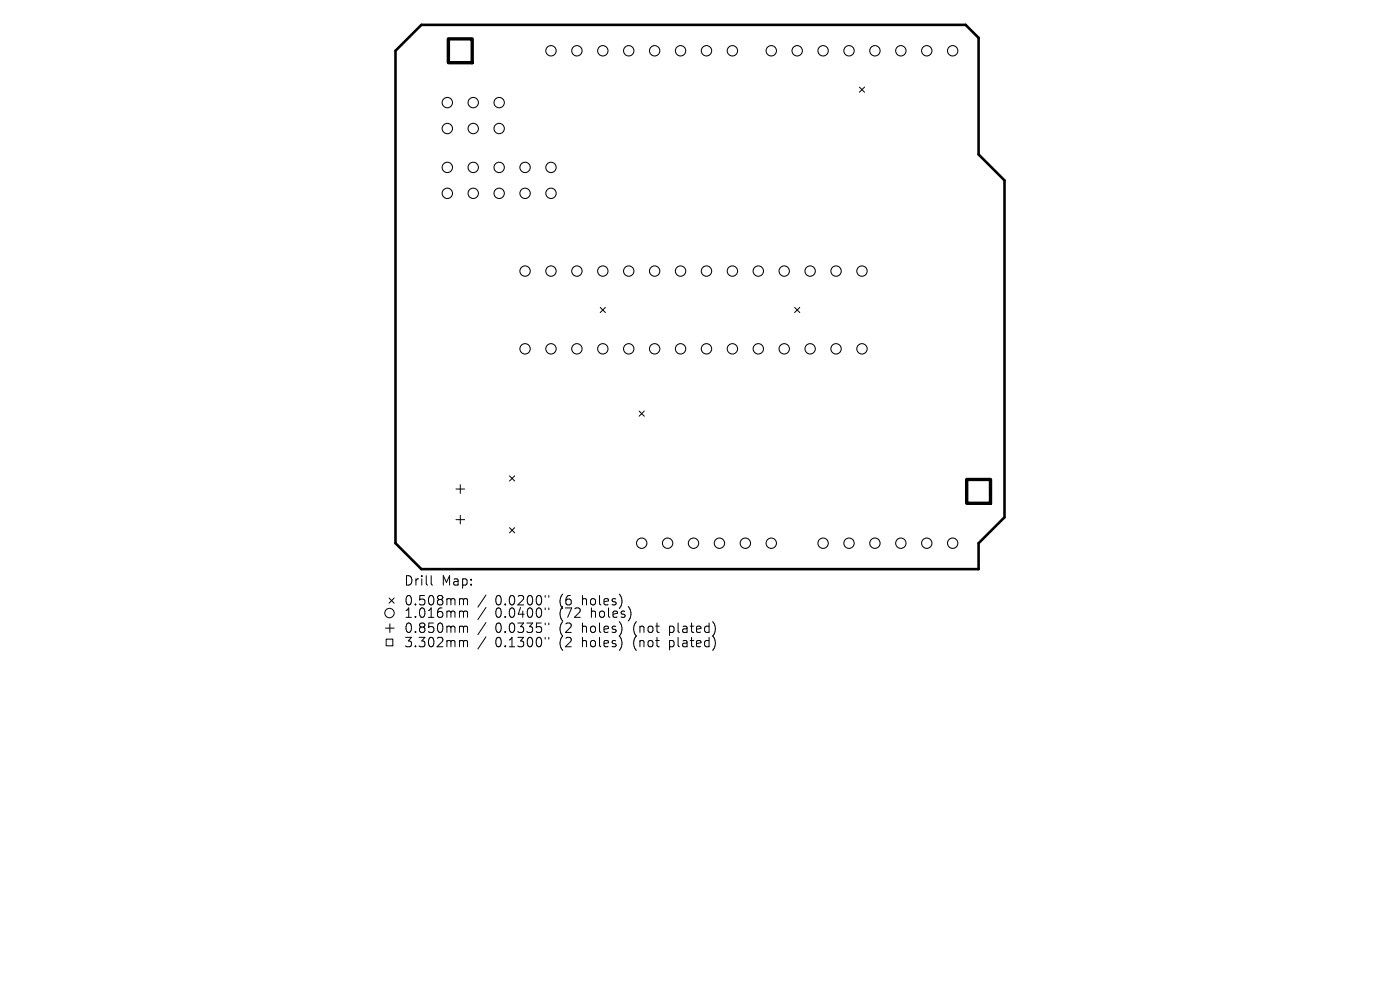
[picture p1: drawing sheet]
<svg xmlns="http://www.w3.org/2000/svg" width="297mm" height="210mm" viewBox="0 0 297 210" stroke-linecap="round" stroke-linejoin="round" font-family="sans-serif">
<defs><g id="words">
<g font-size="2.8">
<text x="85.6" y="124.5">Drill</text>
<text x="93.6" y="124.5">Map:</text>
<text x="85.6" y="128.7">0.508mm</text>
<text x="85.6" y="131.3">1.016mm</text>
<text x="105.1" y="128.7">0.0200&quot;</text>
<text x="105.1" y="131.3">0.0400&quot;</text>
<text x="118.8" y="128.7">(6</text>
<text x="118.8" y="131.3">(72</text>
<text x="123.8" y="128.7">holes)</text>
<text x="125.7" y="131.3">holes)</text>
<text x="85.6" y="134.5">0.850mm</text>
<text x="85.6" y="137.6">3.302mm</text>
<text x="105.1" y="134.5">0.0335&quot;</text>
<text x="105.1" y="137.6">0.1300&quot;</text>
<text x="118.8" y="134.5">(2</text>
<text x="118.8" y="137.6">(2</text>
<text x="123.8" y="134.5">holes)</text>
<text x="123.8" y="137.6">holes)</text>
<text x="134.8" y="134.5">(not</text>
<text x="134.8" y="137.6">(not</text>
<text x="142.6" y="134.5">plated)</text>
<text x="142.6" y="137.6">plated)</text>
</g>
</g></defs>
<path d="M83.9 10.8l5.5-5.5h115.5l2.7 2.7v24.8l5.5 5.5v71.4l-5.5 5.5v5.5h-118.2l-5.5-5.5z" fill="none" stroke="#000" stroke-width=".55"/>
<g fill="none" stroke="#000" stroke-width=".21">
<path d="M182.3 18.5l1.1 1.1M183.4 18.5l-1.1 1.1M127.3 65.2l1.1 1.1M128.4 65.2l-1.1 1.1M168.6 65.2l1.1 1.1M169.7 65.2l-1.1 1.1M135.6 87.2l1.1 1.1M136.7 87.2l-1.1 1.1M96.7 103.7h1.9M96.7 110.2h1.9M97.6 102.8v1.9M97.6 109.3v1.9"/>
<path d="M108.1 100.9l1.1 1.1M108.1 111.9l1.1 1.1M109.2 100.9l-1.1 1.1M109.2 111.9l-1.1 1.1M81.8 133.2h1.8M81.9 135.6h1.4v1.4h-1.4zM82.5 126.9l1.1 1.1M82.7 132.3v1.9M83.6 126.9l-1.1 1.1M91.5 122.1v1.7l.3 .3M97.8 127l.4 .1 .1 .2M97.8 129.6h.2l.3 .3"/>
<path d="M97.8 132.8l.4 .1 .1 .2M97.8 135.9l.4 .1 .1 .2M98.3 127.3l.3-.3 .5 .1 .1 1.2M98.3 127.3v1M98.3 129.9v1.1M98.3 133.1v1.1M98.3 136.2v1M98.3 129.9l.3-.3 .5 .1 .1 1.3M98.3 133.1l.3-.3 .5 .1 .1 1.3M98.3 136.2l.3-.3 .5 .1 .1 1.2M103.1 126.2l-1.7 2.6M103.1 128.9l-1.7 2.5"/>
<path d="M103.1 132.1l-1.7 2.5M103.1 135.1l-1.7 2.6M115.7 126.3v.4M115.7 129v.3M115.7 132.2v.3M115.7 135.2v.4M116.4 126.3v.4M116.4 129v.3M116.4 132.2v.3M116.4 135.2v.4"/>
<circle cx="82.6" cy="130" r="1"/>
</g>
<g fill="none" stroke="#000" stroke-width=".22">
<circle cx="116.9" cy="10.8" r="1.1"/>
<circle cx="122.4" cy="10.8" r="1.1"/>
<circle cx="127.9" cy="10.8" r="1.1"/>
<circle cx="133.4" cy="10.8" r="1.1"/>
<circle cx="138.9" cy="10.8" r="1.1"/>
<circle cx="144.4" cy="10.8" r="1.1"/>
<circle cx="149.9" cy="10.8" r="1.1"/>
<circle cx="155.4" cy="10.8" r="1.1"/>
<circle cx="163.6" cy="10.8" r="1.1"/>
<circle cx="169.1" cy="10.8" r="1.1"/>
<circle cx="174.6" cy="10.8" r="1.1"/>
<circle cx="180.1" cy="10.8" r="1.1"/>
<circle cx="185.6" cy="10.8" r="1.1"/>
<circle cx="191.1" cy="10.8" r="1.1"/>
<circle cx="196.6" cy="10.8" r="1.1"/>
<circle cx="202.1" cy="10.8" r="1.1"/>
<circle cx="94.9" cy="21.8" r="1.1"/>
<circle cx="94.9" cy="27.3" r="1.1"/>
<circle cx="94.9" cy="35.5" r="1.1"/>
<circle cx="100.4" cy="27.3" r="1.1"/>
<circle cx="100.4" cy="21.8" r="1.1"/>
<circle cx="100.4" cy="35.5" r="1.1"/>
<circle cx="105.9" cy="21.8" r="1.1"/>
<circle cx="105.9" cy="27.3" r="1.1"/>
<circle cx="105.9" cy="35.5" r="1.1"/>
<circle cx="111.4" cy="35.5" r="1.1"/>
<circle cx="116.9" cy="35.5" r="1.1"/>
<circle cx="94.9" cy="41" r="1.1"/>
<circle cx="100.4" cy="41" r="1.1"/>
<circle cx="105.9" cy="41" r="1.1"/>
<circle cx="111.4" cy="41" r="1.1"/>
<circle cx="111.4" cy="57.5" r="1.1"/>
<circle cx="116.9" cy="57.5" r="1.1"/>
<circle cx="116.9" cy="41" r="1.1"/>
<circle cx="122.4" cy="57.5" r="1.1"/>
<circle cx="127.9" cy="57.5" r="1.1"/>
<circle cx="133.4" cy="57.5" r="1.1"/>
<circle cx="138.9" cy="57.5" r="1.1"/>
<circle cx="144.4" cy="57.5" r="1.1"/>
<circle cx="149.9" cy="57.5" r="1.1"/>
<circle cx="155.4" cy="57.5" r="1.1"/>
<circle cx="160.9" cy="57.5" r="1.1"/>
<circle cx="166.4" cy="57.5" r="1.1"/>
<circle cx="171.9" cy="57.5" r="1.1"/>
<circle cx="177.4" cy="57.5" r="1.1"/>
<circle cx="182.9" cy="57.5" r="1.1"/>
<circle cx="111.4" cy="74" r="1.1"/>
<circle cx="116.9" cy="74" r="1.1"/>
<circle cx="122.4" cy="74" r="1.1"/>
<circle cx="127.9" cy="74" r="1.1"/>
<circle cx="133.4" cy="74" r="1.1"/>
<circle cx="138.9" cy="74" r="1.1"/>
<circle cx="144.4" cy="74" r="1.1"/>
<circle cx="149.9" cy="74" r="1.1"/>
<circle cx="155.4" cy="74" r="1.1"/>
<circle cx="160.9" cy="74" r="1.1"/>
<circle cx="166.4" cy="74" r="1.1"/>
<circle cx="171.9" cy="74" r="1.1"/>
<circle cx="177.4" cy="74" r="1.1"/>
<circle cx="182.9" cy="74" r="1.1"/>
<circle cx="136.1" cy="115.2" r="1.1"/>
<circle cx="141.6" cy="115.2" r="1.1"/>
<circle cx="147.1" cy="115.2" r="1.1"/>
<circle cx="152.6" cy="115.2" r="1.1"/>
<circle cx="158.1" cy="115.2" r="1.1"/>
<circle cx="163.6" cy="115.2" r="1.1"/>
<circle cx="174.6" cy="115.2" r="1.1"/>
<circle cx="180.1" cy="115.2" r="1.1"/>
<circle cx="185.6" cy="115.2" r="1.1"/>
<circle cx="191.1" cy="115.2" r="1.1"/>
<circle cx="196.6" cy="115.2" r="1.1"/>
<circle cx="202.1" cy="115.2" r="1.1"/>
</g>
<path d="M95.1 8.2h5.1v5.1h-5.1zM205.1 101.7h5v5.1h-5z" fill="none" stroke="#000" stroke-width=".71"/>
<use href="#words"/>
</svg>
